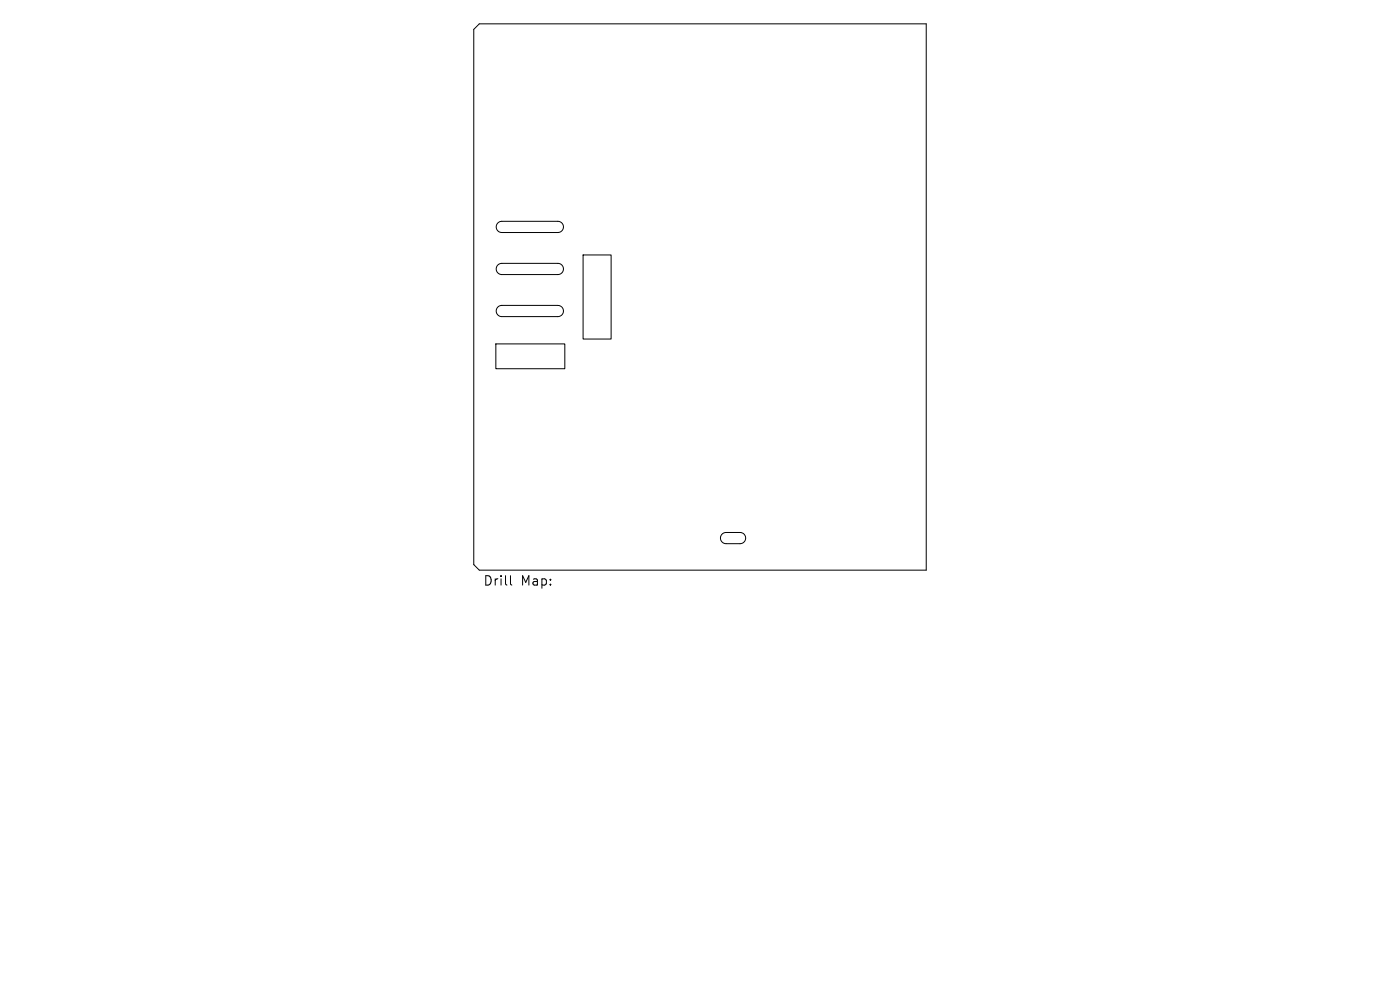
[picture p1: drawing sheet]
<svg xmlns="http://www.w3.org/2000/svg" width="297mm" height="210mm" viewBox="0 0 297 210" stroke-linecap="round" stroke-linejoin="round" font-family="sans-serif">
<defs><g id="words">
<g font-size="2.8">
<text x="102.4" y="124.5">Drill</text>
<text x="110.5" y="124.5">Map:</text>
</g>
</g></defs>
<path d="M101.7 5.1h94.8v115.8h-94.8l-1.2-1.1v-113.6zM105.7 47.2l.8-.3h11.8a1.19 1.19 0 0 1 1.2 1.2 1.19 1.19 0 0 1-1.2 1.2h-11.8a1.19 1.19 0 0 1-1.2-.8 1.19 1.19 0 0 1 .4-1.3zM105.7 56.2l.8-.3h11.8a1.19 1.19 0 0 1 1.2 1.2 1.19 1.19 0 0 1-1.2 1.1h-11.8a1.19 1.19 0 0 1-1.2-.7 1.19 1.19 0 0 1 .4-1.3zM123.7 54.1h5.9v17.8h-5.9zM105.2 73h14.6v5.2h-14.6zM105.7 65.1l.8-.3h11.8a1.19 1.19 0 0 1 1.2 1.2 1.19 1.19 0 0 1-1.2 1.2h-11.8a1.19 1.19 0 0 1-1.2-.8 1.19 1.19 0 0 1 .4-1.3zM153.3 113.2l.6-.2h3.1a1.19 1.19 0 0 1 1.2 1.1 1.19 1.19 0 0 1-1.2 1.2h-3a1.19 1.19 0 0 1-1.1-.7 1.19 1.19 0 0 1 .4-1.4zM108.3 122.1v1.7l.3 .3" fill="none" stroke="#000" stroke-width=".21"/>
<use href="#words"/>
</svg>
